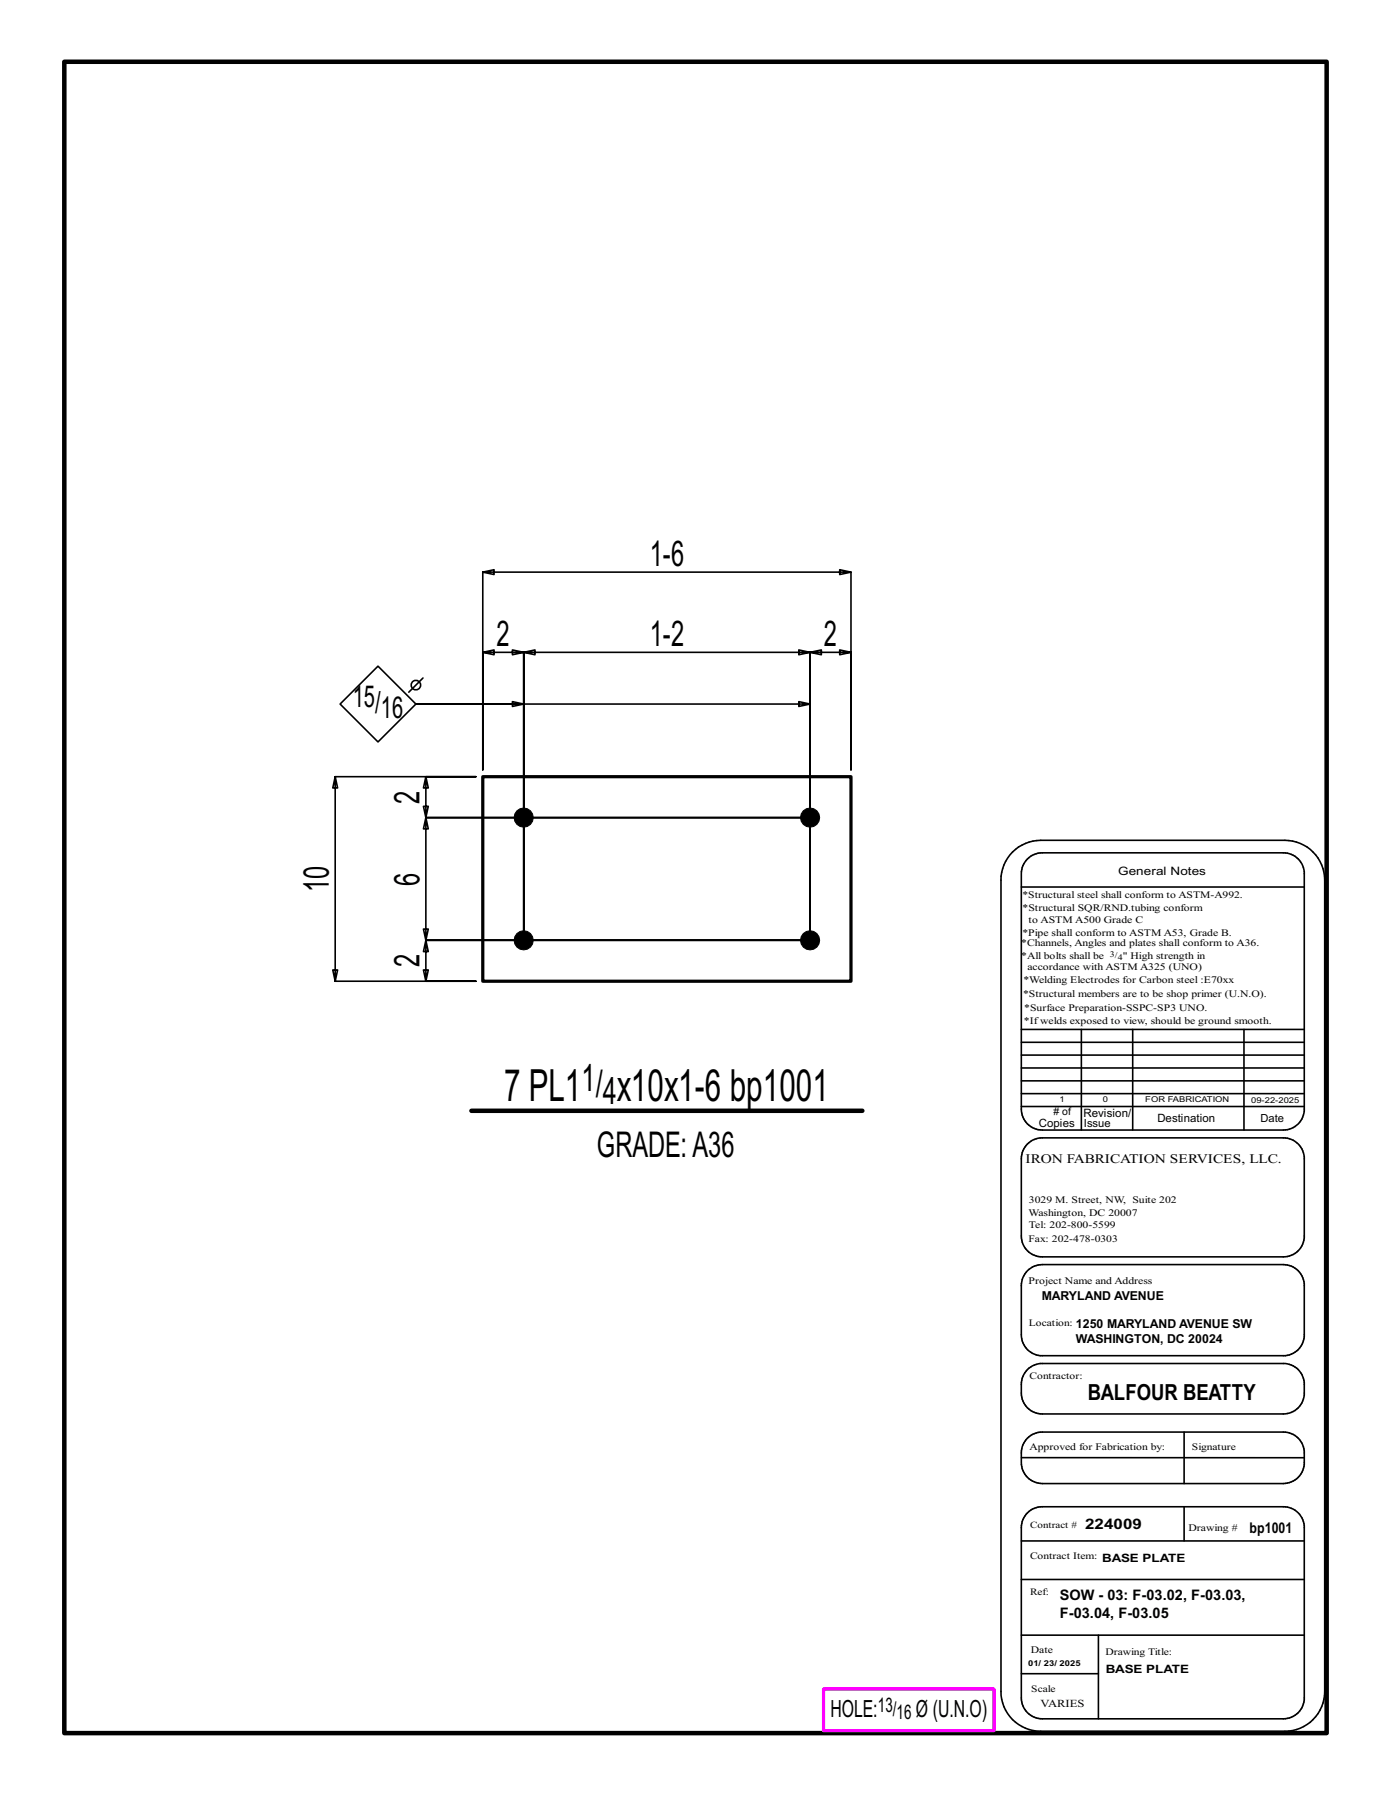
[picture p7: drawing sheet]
<svg xmlns="http://www.w3.org/2000/svg" width="216mm" height="279mm" viewBox="0 0 216 279" stroke-linecap="round" stroke-linejoin="round" font-family="sans-serif">
<defs><g id="words">
<g font-size="6.9">
<text x="78.2" y="170.9">7 PL1</text>
<text x="95.7" y="170.9">x10x1-6 bp1001</text>
</g>
<g font-size="5.9">
<text x="90.3" y="169.3">1/</text>
<text x="93.5" y="171.4">4</text>
</g>
<g font-size="5.5">
<text x="100.8" y="87.8">1-6</text>
<text x="77.1" y="100.3">2</text>
<text x="100.8" y="100.3">1-2</text>
<text x="127.9" y="100.3">2</text>
<text x="65.1" y="124.8" transform="rotate(-90 65.1 124.8)">2</text>
<text x="65.1" y="137.5" transform="rotate(-90 65.1 137.5)">6</text>
<text x="51" y="138.5" transform="rotate(-90 51 138.5)">10</text>
<text x="65.1" y="150.2" transform="rotate(-90 65.1 150.2)">2</text>
<text x="92.6" y="179.6">GRADE:A36</text>
</g>
<g font-size="4.7">
<text x="54.7" y="109.8">15/</text>
<text x="59.1" y="111.5">16</text>
</g>
<g font-size="3.7">
<text x="128.9" y="266.6">HOLE:</text>
<text x="142.2" y="266.6">Ø (U.N.O)</text>
</g>
<text font-size="3.4" x="168.8" y="217.4">BALFOUR BEATTY</text>
<g font-size="3.1">
<text x="136.3" y="265.8">13/</text>
<text x="139.2" y="266.9">16</text>
</g>
<g font-size="2.3">
<text x="168.4" y="237.3">224009</text>
<text x="193.9" y="238">bp1001</text>
<text x="164.5" y="251.1">F-03.04, F-03.05</text>
<text x="164.5" y="248.4">SOW - 03: F-03.02, F-03.03,</text>
</g>
<text font-size="2" x="159.2" y="180.5">IRON FABRICATION SERVICES, LLC.</text>
<g font-size="1.9">
<text x="161.7" y="201.8">MARYLAND AVENUE</text>
<text x="167" y="208.5">WASHINGTON, DC 20024</text>
<text x="167" y="206.1">1250 MARYLAND AVENUE SW</text>
</g>
<g font-size="1.8">
<text x="173.6" y="135.8">General Notes</text>
<text x="168.2" y="173.3">Revision/</text>
<text x="161.2" y="174.9">Copies</text>
<text x="179.6" y="174.2">Destination</text>
<text x="171" y="242.4">BASE PLATE</text>
<text x="171.6" y="259.7">BASE PLATE</text>
</g>
<g font-size="1.7">
<text x="168.2" y="174.9">Issue</text>
<text x="195.7" y="174.2">Date</text>
<text x="161.5" y="265">VARIES</text>
</g>
<g font-size="1.6">
<text x="158.7" y="141.5">*Structural SQR/RND.tubing conform</text>
<text x="159.7" y="143.3">to ASTM A500 Grade C</text>
<text x="158.5" y="146.9">*Channels, Angles and plates shall conform to A36.</text>
<text x="158.5" y="148.8">*All bolts shall be</text>
<text x="158.7" y="145.2">*Pipe shall conform to ASTM A53, Grade B.</text>
<text x="174.3" y="148.8">&quot; High strength in</text>
<text x="158.8" y="154.8">*Structural members are to be shop primer (U.N.O).</text>
<text x="158.9" y="152.7">*Welding Electrodes for Carbon steel :E70xx</text>
<text x="159.5" y="150.6">accordance with ASTM A325 (UNO)</text>
<text x="158.9" y="158.9">*Ifwelds exposed to view, should be ground smooth.</text>
<text x="159" y="157">*Surface Preparation-SSPC-SP3 UNO.</text>
<text x="163.5" y="173.1"># of</text>
<text x="159.7" y="188.7">Washington, DC 20007</text>
<text x="159.7" y="190.6">Tel: 202-800-5599</text>
<text x="159.7" y="186.8">3029 M. Street, NW, Suite 202</text>
<text x="159.7" y="199.3">Project Name and Address</text>
<text x="159.8" y="225.1">Approved for Fabrication by:</text>
<text x="184.5" y="237.6">Drawing #</text>
<text x="160" y="256.6">Date</text>
</g>
<g font-size="1.5">
<text x="158.7" y="139.4">*Structural steel shall conform to ASTM-A992.</text>
<text x="159.7" y="192.7">Fax: 202-478-0303</text>
<text x="159.7" y="205.8">Location:</text>
<text x="159.8" y="214">Contractor:</text>
<text x="185" y="225.1">Signature</text>
<text x="159.9" y="237.1">Contract #</text>
<text x="159.9" y="241.9">Contract Item:</text>
<text x="159.9" y="247.6">Ref:</text>
<text x="171.6" y="256.9">Drawing Title:</text>
<text x="160.1" y="262.7">Scale</text>
</g>
<g font-size="1.3">
<text x="172.3" y="148.5">3/</text>
<text x="173.5" y="149">4</text>
</g>
<g font-size="1.2">
<text x="164.5" y="171.1">1</text>
<text x="171.2" y="171.1">0</text>
<text x="177.8" y="171.1">FOR FABRICATION</text>
<text x="194.2" y="171.2">09-22-2025</text>
<text x="159.6" y="258.7">01/ 23/ 2025</text>
</g>
</g></defs>
<g fill="none" stroke="#000" stroke-width=".25">
<path d="M74.9 88.8l1.8 .4v-.8l-1.8 .4h57.2l-1.8 .4v-.8l1.8 .4v30.7v-18.2l-1.8-.4v.7l1.8-.3h-6.4l1.8-.4v.7l-1.8-.3v44.7v-44.7l-1.7-.4v.7l1.7-.3h-44.4l1.7-.4v.7l-1.7-.3v44.7v-44.7l-1.8-.4v.7l1.8-.3h-6.4l1.8-.4v.7l-1.8-.3v18.2zM58.7 103.4l5.9 5.9-5.9 5.9-5.9-5.9zM65.7 105.2l-2.3 2.2M81.3 109.3l-1.8-.4v.8l1.8-.4h-16.7h61.1l-1.7 .4v-.8l1.7 .4M52 120.6l.4 1.7h-.7l.3-1.7h21.9h-7.8l-.4 1.7h.8l-.4-1.7v6.3l-.4-1.7h.8l-.4 1.7h59.6h-59.6l-.4 1.8h.8l-.4-1.8v19.1l-.4-1.8h.8l-.4 1.8h59.6h-59.6l-.4 1.7h.8l-.4-1.7v6.3l-.4-1.7h.8l-.4 1.7h7.8h-21.9l.4-1.7h-.7l.3 1.7zM157.2 132.3a6.3 6.3 0 0 1 4.3-1.9h37.9a6.2 6.2 0 0 1 6.2 6.2v126a6.2 6.2 0 0 1-6.2 6.1h-37.9a6.1 6.1 0 0 1-6.1-6.1v-126a6.1 6.1 0 0 1 1.8-4.3zM158.5 137.7h43.9M159.5 133.3a3.3 3.3 0 0 1 2.3-.9h37.4a3.3 3.3 0 0 1 3.2 2.9v37.2a3.2 3.2 0 0 1-3.2 2.9h-37.4a3.2 3.2 0 0 1-3.3-3.2v-36.6a3.2 3.2 0 0 1 1-2.3zM158.5 159.8h43.9M167.8 159.8v15.6M175.8 159.8v15.6M193.1 159.8v15.6"/>
<path d="M158.5 165.8h43.9M158.5 167.8h43.9M158.5 163.8h43.9M158.5 161.8h43.9M158.5 171.8h43.9M158.5 169.8h43.9M159.5 177.6a3.3 3.3 0 0 1 2.3-1h37.4a3.3 3.3 0 0 1 3.2 3v12.6a3.3 3.3 0 0 1-3.2 2.9h-37.4a3.2 3.2 0 0 1-3.3-3.2v-12a3.2 3.2 0 0 1 1-2.3zM159.5 197.2l1-.7 1.3-.2h37.4a3.3 3.3 0 0 1 3.2 2.9v8.3a3.2 3.2 0 0 1-2.9 2.9h-38.1a3.3 3.3 0 0 1-2.9-3.2v-8l.3-.9zM159.5 212.6l.7-.6 1.2-.4h37.8a3.2 3.2 0 0 1 3.2 3v2a3.3 3.3 0 0 1-3.2 2.9h-37.4a3.2 3.2 0 0 1-3.3-3.3v-1.3a3.3 3.3 0 0 1 1-2.3zM158.5 239.2h43.9M158.5 226.3h43.9M159.5 234.8a3.3 3.3 0 0 1 2.3-.9h37.4a3.3 3.3 0 0 1 3.2 2.9v27.1a3.3 3.3 0 0 1-3.2 2.9h-37.4a3.2 3.2 0 0 1-3.3-3.2v-26.5a3.2 3.2 0 0 1 1-2.3z"/>
<path d="M159.5 223.2a3.3 3.3 0 0 1 2.3-.9h37.4a3.3 3.3 0 0 1 3.2 2.9v2.1a3.3 3.3 0 0 1-3.2 3h-37.4a3.3 3.3 0 0 1-3.3-3.3v-1.5a3.2 3.2 0 0 1 1-2.3zM183.8 222.3v8M183.8 233.9v5.3M158.5 245.2h43.9M158.5 259.8h12M158.5 253.8h43.9M170.5 253.8v13"/>
<circle cx="64.6" cy="106.3" r=".74"/>
</g>
<path d="M10 9.6h195.9v259.4h-195.9zM73.2 172.4h60.6" fill="none" stroke="#000" stroke-width=".7"/>
<path d="M127.8 262.2h26.5v6.4h-26.5z" fill="none" stroke="#f0f" stroke-width=".5"/>
<g fill="#000" stroke="#000" stroke-width=".16">
<circle cx="81.3" cy="126.9" r="1.49"/>
<circle cx="125.7" cy="126.9" r="1.49"/>
<circle cx="81.3" cy="146" r="1.49"/>
<circle cx="125.7" cy="146" r="1.49"/>
</g>
<path d="M74.9 120.6h57.2v31.7h-57.2z" fill="none" stroke="#000" stroke-width=".5"/>
<use href="#words"/>
</svg>
